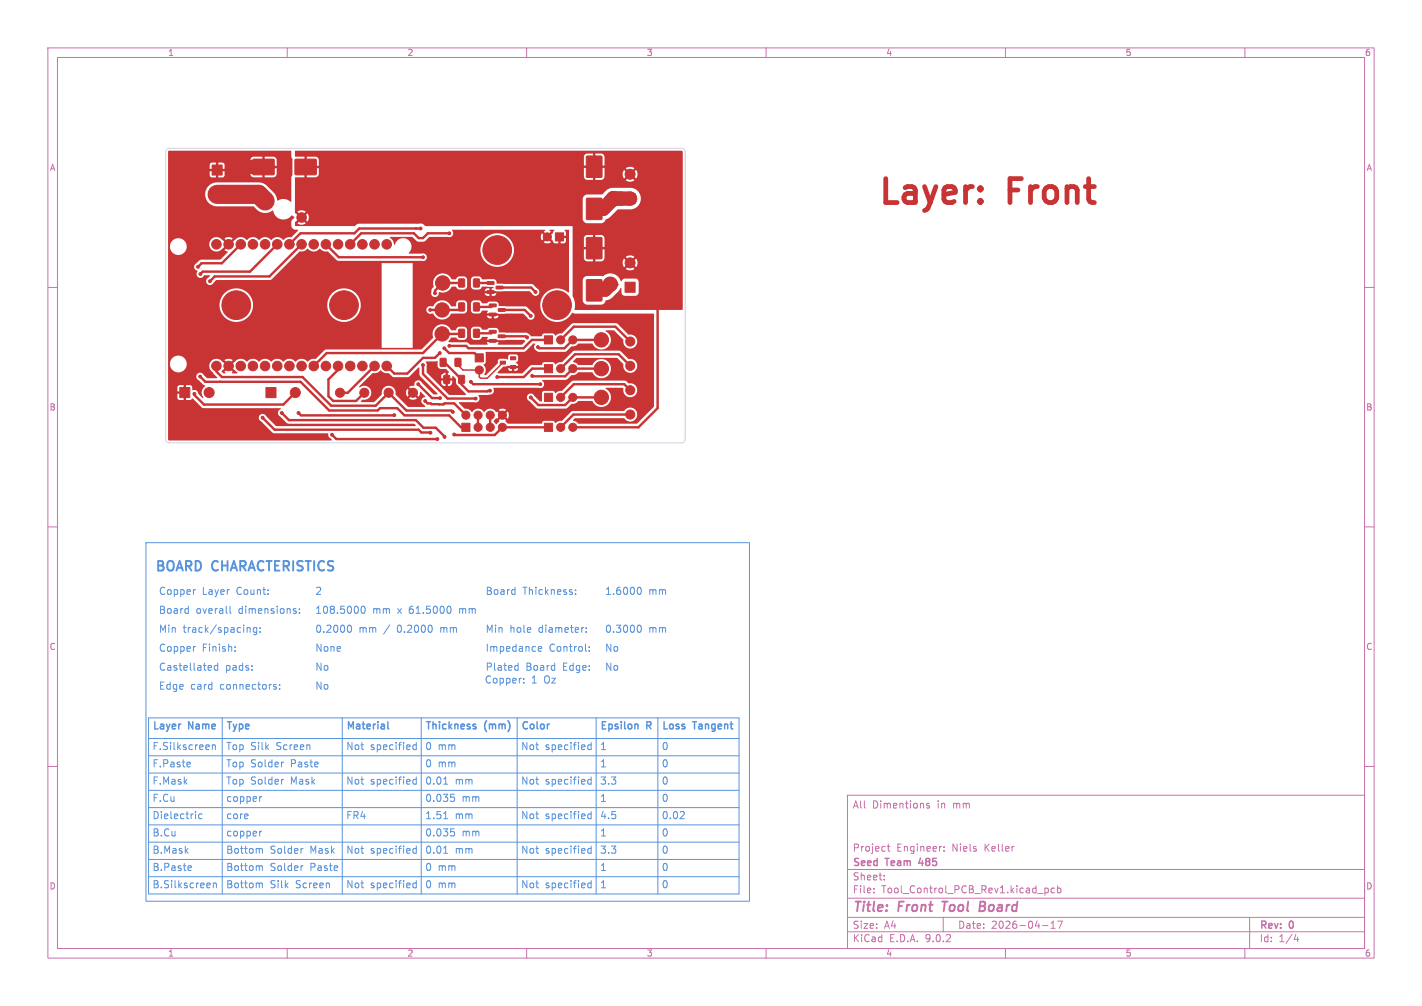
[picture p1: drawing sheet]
<svg xmlns="http://www.w3.org/2000/svg" width="297mm" height="210mm" viewBox="0 0 297 210" stroke-linecap="round" stroke-linejoin="round" font-family="sans-serif">
<defs><g id="words">
<g font-size="7" fill="#c83434">
<text x="183.1" y="43">Layer:</text>
<text x="211.1" y="43">Front</text>
</g>
<g font-size="2.8" fill="#5994dc">
<text x="32.3" y="120.2">BOARD</text>
<text x="44.4" y="120.2">CHARACTERISTICS</text>
</g>
<g font-size="2.8" fill="#c872ab">
<text x="178" y="190.9">Title:</text>
<text x="187.7" y="190.9">Front</text>
<text x="197.7" y="190.9">Tool</text>
<text x="206.2" y="190.9">Board</text>
</g>
<g font-size="2.1" fill="#5994dc">
<text x="33.1" y="124.6">Copper</text>
<text x="42.3" y="124.6">Layer</text>
<text x="49.7" y="124.6">Count:</text>
<text x="65.7" y="124.6">2</text>
<text x="101.3" y="124.6">Board</text>
<text x="109.2" y="124.6">Thickness:</text>
<text x="126.2" y="124.6">1.6000</text>
<text x="135.5" y="124.6">mm</text>
<text x="33.1" y="128.6">Board</text>
<text x="41" y="128.6">overall</text>
<text x="50.1" y="128.6">dimensions:</text>
<text x="65.7" y="128.6">108.5000</text>
<text x="77.9" y="128.6">mm</text>
<text x="83.3" y="128.6">x</text>
<text x="86" y="128.6">61.5000</text>
<text x="96.7" y="128.6">mm</text>
<text x="33.1" y="136.5">Copper</text>
<text x="33.1" y="132.5">Min</text>
<text x="38.3" y="132.5">track/spacing:</text>
<text x="42.3" y="136.5">Finish:</text>
<text x="65.7" y="132.5">0.2000</text>
<text x="65.7" y="136.5">None</text>
<text x="75" y="132.5">mm</text>
<text x="80.5" y="132.5">/</text>
<text x="83.5" y="132.5">0.2000</text>
<text x="92.8" y="132.5">mm</text>
<text x="101.3" y="132.5">Min</text>
<text x="101.3" y="136.5">Impedance</text>
<text x="106.5" y="132.5">hole</text>
<text x="112.8" y="132.5">diameter:</text>
<text x="114.7" y="136.5">Control:</text>
<text x="126.2" y="132.5">0.3000</text>
<text x="126.2" y="136.5">No</text>
<text x="135.5" y="132.5">mm</text>
<text x="33.1" y="140.5">Castellated</text>
<text x="47.1" y="140.5">pads:</text>
<text x="65.7" y="140.5">No</text>
<text x="101.1" y="142.8">Copper:</text>
<text x="101.3" y="140.5">Plated</text>
<text x="109.9" y="140.5">Board</text>
<text x="111.1" y="142.8">1</text>
<text x="113.9" y="142.8">Oz</text>
<text x="117.8" y="140.5">Edge:</text>
<text x="126.2" y="140.5">No</text>
<text x="33.1" y="144.4">Edge</text>
<text x="39.9" y="144.4">card</text>
<text x="46.2" y="144.4">connectors:</text>
<text x="65.7" y="144.4">No</text>
<text x="31.8" y="153">Layer</text>
<text x="39.4" y="153">Name</text>
<text x="47.2" y="153">Type</text>
<text x="72.2" y="153">Material</text>
<text x="88.7" y="153">Thickness</text>
<text x="101.3" y="153">(mm)</text>
<text x="108.8" y="153">Color</text>
<text x="125.3" y="153">Epsilon</text>
<text x="135.1" y="153">R</text>
<text x="138.1" y="153">Loss</text>
<text x="144.9" y="153">Tangent</text>
<text x="31.8" y="156.7">F.Silkscreen</text>
<text x="31.8" y="160.3">F.Paste</text>
<text x="47.2" y="156.7">Top Silk</text>
<text x="47.2" y="160.3">Top Solder</text>
<text x="57.4" y="156.7">Screen</text>
<text x="60.4" y="160.3">Paste</text>
<text x="72.2" y="156.7">Not</text>
<text x="77.2" y="156.7">specified</text>
<text x="88.7" y="160.3">0 mm</text>
<text x="88.7" y="156.7">0 mm</text>
<text x="108.8" y="156.7">Not</text>
<text x="113.7" y="156.7">specified</text>
<text x="125.3" y="156.7">1</text>
<text x="125.3" y="160.3">1</text>
<text x="138.1" y="160.3">0</text>
<text x="138.1" y="156.7">0</text>
<text x="31.8" y="163.9">F.Mask</text>
<text x="31.8" y="167.5">F.Cu</text>
<text x="47.2" y="167.5">copper</text>
<text x="47.2" y="163.9">Top Solder</text>
<text x="60.4" y="163.9">Mask</text>
<text x="72.2" y="163.9">Not</text>
<text x="77.2" y="163.9">specified</text>
<text x="88.7" y="167.5">0.035</text>
<text x="88.7" y="163.9">0.01</text>
<text x="94.9" y="163.9">mm</text>
<text x="96.3" y="167.5">mm</text>
<text x="108.8" y="163.9">Not</text>
<text x="113.7" y="163.9">specified</text>
<text x="125.3" y="163.9">3.3</text>
<text x="125.3" y="167.5">1</text>
<text x="138.1" y="167.5">0</text>
<text x="138.1" y="163.9">0</text>
<text x="31.8" y="171.1">Dielectric</text>
<text x="47.2" y="171.1">core</text>
<text x="72.2" y="171.1">FR4</text>
<text x="88.7" y="171.1">1.51</text>
<text x="94.9" y="171.1">mm</text>
<text x="108.8" y="171.1">Not</text>
<text x="113.7" y="171.1">specified</text>
<text x="125.3" y="171.1">4.5</text>
<text x="138.1" y="171.1">0.02</text>
<text x="31.8" y="178.4">B.Mask</text>
<text x="31.8" y="174.8">B.Cu</text>
<text x="47.2" y="178.4">Bottom</text>
<text x="47.2" y="174.8">copper</text>
<text x="56.2" y="178.4">Solder</text>
<text x="64.5" y="178.4">Mask</text>
<text x="72.2" y="178.4">Not</text>
<text x="77.2" y="178.4">specified</text>
<text x="88.7" y="174.8">0.035</text>
<text x="88.7" y="178.4">0.01</text>
<text x="94.9" y="178.4">mm</text>
<text x="96.3" y="174.8">mm</text>
<text x="108.8" y="178.4">Not</text>
<text x="113.7" y="178.4">specified</text>
<text x="125.3" y="178.4">3.3</text>
<text x="125.3" y="174.8">1</text>
<text x="138.1" y="178.4">0</text>
<text x="138.1" y="174.8">0</text>
<text x="31.8" y="185.6">B.Silkscreen</text>
<text x="31.8" y="182">B.Paste</text>
<text x="47.2" y="182">Bottom</text>
<text x="47.2" y="185.6">Bottom</text>
<text x="56.2" y="182">Solder</text>
<text x="56.2" y="185.6">Silk</text>
<text x="61.5" y="185.6">Screen</text>
<text x="64.5" y="182">Paste</text>
<text x="72.2" y="185.6">Not</text>
<text x="77.2" y="185.6">specified</text>
<text x="88.7" y="182">0 mm</text>
<text x="88.7" y="185.6">0 mm</text>
<text x="108.8" y="185.6">Not</text>
<text x="113.7" y="185.6">specified</text>
<text x="125.3" y="182">1</text>
<text x="125.3" y="185.6">1</text>
<text x="138.1" y="185.6">0</text>
<text x="138.1" y="182">0</text>
</g>
<g font-size="2.1" fill="#c872ab">
<text x="178" y="169">All</text>
<text x="182.2" y="169">Dimentions</text>
<text x="195.8" y="169">in</text>
<text x="199.2" y="169">mm</text>
<text x="178" y="178">Project</text>
<text x="187.2" y="178">Engineer:</text>
<text x="198.9" y="178">Niels</text>
<text x="205.7" y="178">Keller</text>
<text x="178" y="184">Sheet:</text>
<text x="178" y="181.2">Seed</text>
<text x="185.1" y="181.2">Team</text>
<text x="192.6" y="181.2">485</text>
<text x="178" y="186.7">File:</text>
<text x="184.1" y="186.7">Tool_Control_PCB_Rev1.kicad_pcb</text>
<text x="178" y="196.9">KiCad</text>
<text x="178" y="194.1">Size:</text>
<text x="184.7" y="194.1">A4</text>
<text x="185.7" y="196.9">E.D.A.</text>
<text x="193.3" y="196.9">9.0.2</text>
<text x="200" y="194.1">Date:</text>
<text x="207" y="194.1">2026-04-17</text>
<text x="263" y="194.3">Rev:</text>
<text x="263" y="196.9">Id:</text>
<text x="267.1" y="196.9">1/4</text>
<text x="269.4" y="194.3">0</text>
</g>
<g font-size="1.8" fill="#c872ab">
<text x="35" y="11.9">1</text>
<text x="85" y="11.9">2</text>
<text x="135" y="11.9">3</text>
<text x="185" y="11.9">4</text>
<text x="235" y="11.9">5</text>
<text x="285" y="11.9">6</text>
<text x="10.3" y="35.9">A</text>
<text x="285.4" y="35.9">A</text>
<text x="10.3" y="85.9">B</text>
<text x="285.3" y="85.9">B</text>
<text x="10.3" y="135.9">C</text>
<text x="285.3" y="135.9">C</text>
<text x="10.3" y="185.9">D</text>
<text x="285.3" y="185.9">D</text>
<text x="35" y="199.9">1</text>
<text x="85" y="199.9">2</text>
<text x="135" y="199.9">3</text>
<text x="185" y="199.9">4</text>
<text x="235" y="199.9">5</text>
<text x="285" y="199.9">6</text>
</g>
</g></defs>
<g fill="none" stroke="#c872ab" stroke-width=".21">
<path d="M10 10h277v190h-277zM12 12h273v186h-273zM60 10v2M110 10v2M160 10v2M210 10v2M260 10v2M10 60h2M285 60h2M10 110h2M285 110h2M10 160h2"/>
<path d="M177 166h108v32h-108zM185.3 176.7h.6M185.5 176.2v1.3l.4 .2M194.1 167.8l-.4-.1-.2 .2 .1 .2 .5 .2v.3h-.6M197.2 177.6v.1M197.2 176.8v.1M211.7 176.7h.1M285 160h2M60 198v2M110 198v2M160 198v2M177 194.5h108"/>
<path d="M177 191.5h108M177 187.5h108M177 181.5h108M182.5 186.3v.1M182.5 185.5v.1M184.7 183.6v.1M184.7 182.8v.1M197 191.5v3M210 198v2M217.7 193.2h1.2M218.2 185.4v1.5M218.2 185.5l.5-.1 .3 .3-.2 .6h-.6"/>
<path d="M219.5 193.8h.9M219.5 192.7l.5-.4v1.5M220.2 185.5l-.4-.1-.3 .3 .2 .6h.5M220.9 192.3h1l-.7 1.5M220.9 185.5l.4-.1 .3 .3-.1 .6h-.6M220.9 184.9v1.5M260 198v2M261 191.5v6.5M270.7 195l-.4 1.1h.9M271 195.6v1"/>
</g>
<path d="M196.8 188.2h1.1M197.4 188.2l-.3 2M204.7 189.2h.6M205.3 189.2l.3 .1M205.5 188.2h-.7l-.3 2 1-.1M205.5 189.1l-.2 .1" fill="none" stroke="#c872ab" stroke-width=".4"/>
<path d="M192.3 179.1l-.4 1.1h.9" fill="none" stroke="#c872ab" stroke-width=".3"/>
<g fill="#c83434" stroke="#c83434" stroke-width=".21">
<path d="M130.5 58.9h2.1v2.1h-2.1z"/>
<path d="M44.3 34.4h2.1v2.1h-2.1z"/>
<path d="M113.7 76.1h1.7v1.7h-1.7z"/>
<path d="M106.6 76.3h1.1v.6h-1.1z"/>
<path d="M106.6 74.5h1.1v.6h-1.1z"/>
<path d="M104.5 75.4h1.1v.6h-1.1z"/>
<path d="M122.5 49.6h3.2v4.4h-3.2z"/>
<path d="M122.5 58.4h3.2v4.4h-3.2z"/>
<path d="M37.5 80.9h2.1v2.1h-2.1z"/>
<path d="M95.8 68.8h1.2v1.6h-1.2z"/>
<path d="M98.9 68.8h1.2v1.6h-1.2z"/>
<path d="M102.2 69h1.4v.5h-1.3z"/>
<path d="M102.2 70.9h1.4v.5h-1.3z"/>
<path d="M104.1 69.9h1.3l.1 .5-1.4 .1z"/>
<path d="M96.5 88.4h1.7v1.7h-1.7z"/>
<path d="M99.3 73.9h1.6v1.7h-1.6z"/>
<path d="M116 48.6h1.7v1.7h-1.7z"/>
<path d="M95.8 63.3h1.2v1.6h-1.2z"/>
<path d="M98.9 63.3h1.2v1.6h-1.2z"/>
<path d="M61.7 33.3h4.3v3.1h-4.3z"/>
<path d="M52.9 33.3h4.3v3.1h-4.3z"/>
<path d="M55.5 80.9h2.1v2.1h-2.1z"/>
<path d="M122.5 32.6h3.2v4.4h-3.2z"/>
<path d="M122.5 41.4h3.2v4.4h-3.2z"/>
<path d="M101.8 58.8h1.3l.1 .5-1.4 .1z"/>
<path d="M101.8 60.7h1.3l.1 .5-1.4 .1z"/>
<path d="M103.6 59.8l1.4-.1 .1 .5-1.4 .1z"/>
<path d="M95.1 74.8h1.1v1.6h-1.1z"/>
<path d="M92 74.8h1.1v1.6h-1.1z"/>
<path d="M95.8 58.3h1.2v1.6h-1.2z"/>
<path d="M98.9 58.3h1.2v1.6h-1.2z"/>
<path d="M113.7 70.1h1.7v1.7h-1.7z"/>
<path d="M113.7 82.1h1.7v1.7h-1.7z"/>
<path d="M102.2 63.5h1.4v.5h-1.3z"/>
<path d="M102.2 65.4h1.4v.5h-1.3z"/>
<path d="M104.1 64.4h1.3l.1 .5-1.4 .1z"/>
<path d="M113.7 88.4h1.7v1.7h-1.7z"/>
<path d="M92.7 78.4h1.2v1.6h-1.2z"/>
<path d="M95.8 78.4h1.2v1.6h-1.2z"/>
<path d="M130.5 40.4h2.1v2.1h-2.1z"/>
<circle cx="131.6" cy="54.9" r="1.05"/>
<circle cx="45.3" cy="40.6" r="1.05"/>
<circle cx="117.1" cy="77" r=".85"/>
<circle cx="119.6" cy="77" r=".85"/>
<circle cx="103.8" cy="52.2" r="3"/>
<circle cx="71.8" cy="63.7" r="3"/>
<circle cx="43.7" cy="82" r="1.05"/>
<circle cx="131.6" cy="86.5" r=".95"/>
<circle cx="131.6" cy="81.5" r=".95"/>
<circle cx="131.6" cy="76.4" r=".95"/>
<circle cx="131.6" cy="71.3" r=".95"/>
<circle cx="71" cy="82" r=".95"/>
<circle cx="76.1" cy="82" r=".95"/>
<circle cx="81.2" cy="82" r=".95"/>
<circle cx="86.3" cy="82" r=".95"/>
<circle cx="116.3" cy="63.7" r="3"/>
<circle cx="97.3" cy="86.7" r=".85"/>
<circle cx="99.8" cy="89.2" r=".85"/>
<circle cx="99.8" cy="86.7" r=".85"/>
<circle cx="102.4" cy="89.2" r=".85"/>
<circle cx="102.4" cy="86.7" r=".85"/>
<circle cx="104.9" cy="89.2" r=".85"/>
<circle cx="104.9" cy="86.7" r=".85"/>
<circle cx="100.1" cy="77.2" r=".85"/>
<circle cx="92.3" cy="69.7" r="1.5"/>
<circle cx="114.3" cy="49.5" r=".85"/>
<circle cx="125.6" cy="77" r="1.5"/>
<circle cx="61.7" cy="82" r="1.05"/>
<circle cx="92.5" cy="59.1" r="1.5"/>
<circle cx="125.6" cy="71" r="1.5"/>
<circle cx="45.2" cy="76.4" r="1"/>
<circle cx="47.7" cy="76.4" r="1"/>
<circle cx="50.3" cy="76.4" r="1"/>
<circle cx="52.8" cy="76.4" r="1"/>
<circle cx="55.4" cy="76.4" r="1"/>
<circle cx="57.9" cy="76.4" r="1"/>
<circle cx="60.4" cy="76.4" r="1"/>
<circle cx="63" cy="76.4" r="1"/>
<circle cx="65.5" cy="76.4" r="1"/>
<circle cx="68.1" cy="76.4" r="1"/>
<circle cx="70.6" cy="76.4" r="1"/>
<circle cx="73.1" cy="76.4" r="1"/>
<circle cx="75.7" cy="76.4" r="1"/>
<circle cx="78.2" cy="76.4" r="1"/>
<circle cx="80.8" cy="76.4" r="1"/>
<circle cx="80.8" cy="51" r="1"/>
<circle cx="78.2" cy="51" r="1"/>
<circle cx="75.7" cy="51" r="1"/>
<circle cx="73.1" cy="51" r="1"/>
<circle cx="70.6" cy="51" r="1"/>
<circle cx="68.1" cy="51" r="1"/>
<circle cx="65.5" cy="51" r="1"/>
<circle cx="63" cy="51" r="1"/>
<circle cx="60.4" cy="51" r="1"/>
<circle cx="57.9" cy="51" r="1"/>
<circle cx="55.4" cy="51" r="1"/>
<circle cx="52.8" cy="51" r="1"/>
<circle cx="50.3" cy="51" r="1"/>
<circle cx="47.7" cy="51" r="1"/>
<circle cx="45.2" cy="51" r="1"/>
<circle cx="117.1" cy="71" r=".85"/>
<circle cx="119.6" cy="71" r=".85"/>
<circle cx="55.4" cy="42" r="1"/>
<circle cx="63" cy="45.4" r="1"/>
<circle cx="117.1" cy="83" r=".85"/>
<circle cx="119.6" cy="83" r=".85"/>
<circle cx="125.6" cy="83" r="1.5"/>
<circle cx="49.3" cy="63.7" r="3"/>
<circle cx="92.3" cy="64.7" r="1.5"/>
<circle cx="117.1" cy="89.2" r=".85"/>
<circle cx="119.6" cy="89.2" r=".85"/>
<circle cx="131.6" cy="36.4" r="1.05"/>
<circle cx="127.5" cy="59.3" r="1.5"/>
<circle cx="50.1" cy="35.2" r="1.5"/>
<circle cx="92.4" cy="77.7" r=".3"/>
<circle cx="128.1" cy="41.5" r="1.5"/>
<circle cx="111.1" cy="78.5" r=".3"/>
<circle cx="110.8" cy="66" r=".3"/>
<circle cx="110.1" cy="70.5" r=".3"/>
<circle cx="110.8" cy="83" r=".3"/>
<circle cx="112.4" cy="72.5" r=".3"/>
<circle cx="111.8" cy="61" r=".3"/>
<circle cx="89.8" cy="64.7" r=".3"/>
<circle cx="54.9" cy="87.2" r=".3"/>
<circle cx="89.9" cy="90.3" r=".3"/>
<circle cx="90.9" cy="61.2" r=".3"/>
<circle cx="69.3" cy="90.8" r=".3"/>
<circle cx="91.4" cy="91.7" r=".3"/>
<circle cx="43.9" cy="58.7" r=".3"/>
<circle cx="94.8" cy="90.7" r=".3"/>
<circle cx="94.6" cy="86" r=".3"/>
<circle cx="40.6" cy="82.2" r=".3"/>
<circle cx="41.3" cy="55.7" r=".3"/>
<circle cx="91.8" cy="73.7" r=".3"/>
<circle cx="93.8" cy="72.2" r=".3"/>
<circle cx="62.3" cy="86.2" r=".3"/>
<circle cx="103.8" cy="78.7" r=".3"/>
<circle cx="82.3" cy="86.7" r=".3"/>
<circle cx="91.9" cy="83.1" r=".3"/>
<circle cx="87.4" cy="80.2" r=".3"/>
<circle cx="98.4" cy="79.7" r=".3"/>
<circle cx="112.8" cy="80.2" r=".3"/>
<circle cx="92.8" cy="91.2" r=".3"/>
<circle cx="58.9" cy="86.2" r=".3"/>
<circle cx="102.4" cy="81.6" r=".3"/>
<circle cx="41.9" cy="57.2" r=".3"/>
<circle cx="41.8" cy="78.6" r=".3"/>
<circle cx="88.4" cy="53.7" r=".3"/>
<circle cx="88.4" cy="76.2" r=".3"/>
<circle cx="99.4" cy="83.2" r=".3"/>
<circle cx="88.8" cy="83.7" r=".3"/>
<circle cx="87.8" cy="47.7" r=".3"/>
<circle cx="93.8" cy="48.7" r=".3"/>
<circle cx="92.8" cy="72.7" r=".3"/>
</g>
<path d="M55 34.9h-4.6l-.3 .3M127.5 59.3l-1.2 1.2h-1.8M131.6 41.5h.1M131.6 41.5h-3.5l-2.2 2.1h-1.8" fill="none" stroke="#c83434" stroke-width="3"/>
<g fill="none" stroke="#c83434" stroke-width=".5">
<path d="M50.3 51l-4 4h-4.2l-.8 .7M57.9 51l-5.7 5.7h-9.9l-.4 .5M63 51l-6.7 6.7h-11.5l-1 1M68.1 51l2.7 2.7h17.5M86.9 47.7h.1M87.8 47.7h-12.8l-1 1h-11.3l-2.3 2.3M93.9 48.7h-4.6l-1 1h-.8l-1-1h-11.1l-2.3 2.3M96.4 59.1h-3.9l-1.7 1.6v.5M99.5 59.1h3M41.8 78.6l1.1 1.1h19.9l6 6h10.1l.5-.5h3.6l1.5 1.5h9.3l2.5 2.5h1M45.2 76.4v1.2l1.1 1.1h16.9l6 6h9.3l2.7-2.7 3.7 3.7h9.4l.3 .3M45.9 79.7h.1"/>
<path d="M70.6 76.4v.8l-2 2v3.5l1 1h4.8l1.7-1.7M78.2 76.4l-5.6 5.6h-1.6M88.3 76.2v1.9l5.2 5.1h5.8M91.9 73.7l-1.1 1h-2.5l-3.2 3.3h-2.8l-1.5-1.6M92.5 75.6h.3l3.6 3.6v1.1l1.4 1.4h4l.6-.1M92.8 72.7l1 1h5.3l1 1M96.4 64.1l-.6 .6h-6M96.4 69.6l-.1 .1h-3.9l-4.1 4h-20.1l-2.7 2.7M98.3 79.7l.6 .5h13.9M102.9 63.8l-.3 .3h-3.1M102.9 69.3l-.3 .3h-3.1M104.3 60h6.6l.9 1"/>
<path d="M104.8 64.7h4.8l1.2 1.3M104.8 70.2h5l.3 .3M114.6 77h-3.4l-1.8 1.7h-5.5M114.6 71h-3.5l-1.8 1.7h-11.5l-.4-.5h-3.5M117.1 71l2.7-2.8h8.7l3.1 3.1M125.6 77h-6l-1.6 1.6-6.8-.1M125.6 71h-6l-1.7 1.7h-5.3l-.2-.2M131.6 76.4l-2.4-2.4h-9.1l-3 3M137.4 63.7v21.5l-4.1 4h-13.7M42.8 82h.9M54.8 87.2l2.5 2.5h30.1l.6 .6h1.9M58.8 86.2l1.6 1.5h26.5l1.5 1.6h2.6l1.8 1.9"/>
<path d="M61.7 82l-2.5 2.5h-16.6l-2-2v-.3M62.3 86.2l.6 .5h19.4M69.4 90.8l.8 .9h21.1M87.4 80.2l2.8 2.9h1.7M88.8 83.7l.5 .5h.6l.2 .2h2.5l.2-.2h2l2.5 2.5M92.8 91.2h.1M99.8 86.7v2.5M102.4 86.7v2.5M110.8 83l1.7 1.6h5.5l1.6-1.6h6M114.6 89.2h-9.7l-1.6 1.6-8.5-.1M131.6 81.5l-1.2-1.3h-10.6l-2.7 2.8M131.6 86.5h-11.8l-2.7 2.7"/>
</g>
<path d="M45.3 40.6h8.7l1.4 1.4" fill="none" stroke="#c83434" stroke-width="4"/>
<path d="M95.6 75.6v.6l1.1 1h3.4v1.5l.3 .3h1.4l3.2-3.3" fill="none" stroke="#c83434" stroke-width=".3"/>
<g fill="#c83434">
<path d="M61.6 31.5h80.9l.1 .2v32.9l-22.5 .1v-.4a3.9 3.9 0 0 0-.5-2.5v-3.3h2.1v4.3a1.02 1.02 0 0 0 .9 .8h3.1a1.36 1.36 0 0 0 .9-.9 2.21 2.21 0 0 0 1.5-.8l1.6-1.8 .1 .1 .1 1.1 .3 .4h2.6l.5-.4 .1-2.4-.3-.6-.4-.1h-2.3l-.7 .5a2.41 2.41 0 0 0-3.9-1l-3.3-.1a1 1 0 0 0-.8 .9h-2.1v-3.7h10.5l.2 1 .7-.6 .3 .3-.6 .6 .1 .1a1.54 1.54 0 0 0 1.7-.1l-.6-.6 .3-.3 .7 .6v-.1a1.54 1.54 0 0 0 0-1.7l-.7 .6-.3-.4 .6-.6h-.1a1.54 1.54 0 0 0-1.7 0l.6 .6-.3 .4-.7-.6-.2 .8h-10.5v-.9h2.4l.1 .4 .6 .3 3-.1 .4-.2 .1-.4v-1.8h-1.9v2.5h-.4v-2.5h-1.9v1.8h-2.4v-4.1h2.4v1.8h4.2v-1.9l-.1-.4-.4-.2h-1.4v2.5h-.4v-2.5h-1.5l-.3 .2-.1 .5h-2.4v-2.6h-30.8a1.19 1.19 0 0 0-1.3-.5h-12.6l-.8 .5h-12.4l-.1-.9 .8-.7 .4 .4-.7 .6a1.48 1.48 0 0 0 1.8 0l-.7-.6 .4-.4 .7 .6a1.49 1.49 0 0 0-.1-1.7l-.6 .7-.4-.4 .6-.7a1.49 1.49 0 0 0-1.7 .1l.7 .6-.4 .4-.8-.7v-3h60.1v4.2a.99 .99 0 0 0 .9 .9h3.1a1.05 1.05 0 0 0 .8-.8l.9-.5 1.7-1.6h2.3a2.26 2.26 0 0 0 2.4-2.1 2.26 2.26 0 0 0-2.1-2.4h-4l-.9 .4-1.1 1h-3.2a1 1 0 0 0-.8 .9h-60.1v-4.4l.1-.1h4.2l.4-.1h55.7l.1 .4 .4 .2 3 .1 .5-.2 .2-.3v-.8h3.9l.2 1 .7-.6 .3 .3-.6 .6 .1 .1a1.54 1.54 0 0 0 1.7-.1l-.6-.6 .3-.3 .7 .6v-.1a1.54 1.54 0 0 0 0-1.7l-.7 .6-.3-.4 .6-.6h-.1a1.54 1.54 0 0 0-1.7 0l.6 .6-.3 .4-.7-.6-.2 .8h-3.9v-1.2h-1.9v2.5h-.4v-2.5h-1.9v1.8h-55.7l.3-.5v-1.3h-2.5v1.9h-.5v-2.4h3v-1.3l-.5-.5h55.9v1.8h4.2v-1.8l-.1-.5-.3-.2h-1.5v2.5h-.4v-2.5h-1.5l-.3 .2-.1 .5-57.9-.1v1.9h-.5v-1.9h-1.9z"/>
<path d="M35.2 31.5h25.6l.1 1.3 .2 .4v3.3l-.3 .6v5a2.53 2.53 0 0 0-2.9-.2l-.2-.9-.5-.7-1.5-1.6-1-.5-9.8-.1a2.5 2.5 0 0 0-2.1 2.6 2.5 2.5 0 0 0 2.4 2.4h7.7l.8 .7a2.67 2.67 0 0 0 3.3 .1 2.29 2.29 0 0 0 1.7 1.8 2.29 2.29 0 0 0 2.3-.7l.5 .4-.6 .8v1.3l.4 .3 .8 .2 .2 .1-1.5 1.4a2.55 2.55 0 0 0-1.7 .6 1.59 1.59 0 0 0-2.5 0 1.62 1.62 0 0 0-2.5 0 1.62 1.62 0 0 0-2.6 0 1.63 1.63 0 0 0-2.5 0l-.8 .8-.3-.4 .6-.8a1.49 1.49 0 0 0-1.6 .1l.7 .7-.3 .4-.9-.8a1.53 1.53 0 0 0-2.2-.1 1.53 1.53 0 0 0 .1 2.3 1.53 1.53 0 0 0 2.2-.4l.8-.8 .3 .4-.7 .7 .7 .4-1.5 1.6h-4.1l-.4 .2-.6 .6a.86 .86 0 0 0-.4 .9 .86 .86 0 0 0 .7 .7 .86 .86 0 0 0 .2 1.3 .86 .86 0 0 0 1.2-.4h1.1v.2l-.3 .3a.81 .81 0 0 0-.2 1.3 .81 .81 0 0 0 1.3-.3l.6-.5 11.3-.1 6.2-5.9a1.73 1.73 0 0 0 1.6-.6 1.62 1.62 0 0 0 2.5 0l.7 .5 1 .1 1.8 1.8 .4 .2h17.3a.81 .81 0 0 0 1.2-.8 .81 .81 0 0 0-1.2-.7h-2.5l-.1-.2 .5-.8h14.4a3.5 3.5 0 0 0 5 3.4 3.5 3.5 0 0 0 .6-6 3.5 3.5 0 0 0-5.5 2.3l-.1 .3h-14.4a1.79 1.79 0 0 0-1.3-2.2 1.79 1.79 0 0 0-2.2 1.3l-.3-.9-.7-.6 .1-.1h4.6l.9 .8 .4 .2 1.3-.1 1-.9h3.9a.85 .85 0 0 0 1-.4 .85 .85 0 0 0-.2-1.1h19.4l.1 .2-.4 .1 .7 .7-.4 .3-.6-.6a1.34 1.34 0 0 0 0 1.5l.6-.6 .4 .3-.6 .7a1.34 1.34 0 0 0 1.5 0l-.7-.7 .4-.3 1.1 1.2h.7v-.9h.5v.9l.8-.1 .3-.3v-.7h-.9v-.5h.9v-.7l-.2-.5h.8v13.1a3.5 3.5 0 0 0-5.2 .5 3.5 3.5 0 0 0 .9 5.1 3.5 3.5 0 0 0 5.1-1.4l.5 .2h16.5v19.4l-3.6 3.6h-12.2l-1.1-.7 .4-.5h10.2a1.49 1.49 0 0 0 2.3 .4 1.49 1.49 0 0 0 0-2.3 1.49 1.49 0 0 0-2.3 .4h-10.6l-.4 .2-1.9 1.8-.8 .2-.6 .3-.5-.4h-1.8l-.3 .1-.3 .5h-7l-.5-.5 .1-.2-.6-.7 .3-.3 .7 .6a1.34 1.34 0 0 0-.1-1.5l-.6 .6-.3-.3 .5-.7a1.34 1.34 0 0 0-1.4 0l.6 .7-.4 .3-.6-.6-.2 .1a1.43 1.43 0 0 0-2.5 0 1.48 1.48 0 0 0-2.5 0l-.3-.2a1.43 1.43 0 0 0-1.3-.5l-1.1-1.1v-.2h3.2a.8 .8 0 0 0 .9-.3 .8 .8 0 0 0 .1-.8h9.9l.2 .6 1.8 1.6 .4 .2h5.7l1.4-1a1.63 1.63 0 0 0 1.3-.6h2.9a2.04 2.04 0 0 0 3.3 .7 2.04 2.04 0 0 0-.5-3.3l.1-.1 3.6 .1a1.49 1.49 0 0 0 1.3 1.8 1.49 1.49 0 0 0 1.6-1.6 1.49 1.49 0 0 0-1.9-1.3l-.7-.5h-10.7l-.4 .1-2.1 2-.7 .1-.6 .4-.5-.5-2 .1-.3 .3-.1 1.8h-.4l-1.2-1.3a.8 .8 0 0 0-.8-.3 .8 .8 0 0 0-.7 .7h-9.9l-.2-.3 .1-.1 2.2-.1a.88 .88 0 0 0 .8-.4 .88 .88 0 0 0 0-1h9.6a.85 .85 0 0 0 1-.5 .85 .85 0 0 0-.4-1.1l4.9-.1 .4-.2 .9-.8a1.56 1.56 0 0 0 1.4-.6h2.9a2.03 2.03 0 0 0 3.2 .7 2.03 2.03 0 0 0-.2-3.2 2.03 2.03 0 0 0-3 1h-2.9l-1.1-.7 .8-.8h8.3l1.4 1.3a1.47 1.47 0 0 0 1.4 1.8 1.47 1.47 0 0 0 1.5-1.6 1.47 1.47 0 0 0-1.9-1.3l-1.5-1.5-.4-.2h-9.3l-.4 .2-2.2 2.2-.8 .1-.6 .4-.5-.5h-1.8l-.3 .1-.3 .5h-2.2l-1.8 1.8-5.2-.1v-.2l.8-.7h1.4l.2 .3 .3 .1h1.2l.4-.2v-.3h-.8v.5h-.5v-.5l-2.2 .1 .5-.5 .8-.2 2.2 .1v-.3l-.5-.4 .5-.5v-1l-.4-.2h-1.2l-.4 .2-.1 .9-.5-.2h-1.2l-.3 .1-.2 .9-2.4 2.4h-.3v-.2a1.52 1.52 0 0 0-.2-2l.4-.4 .1-2.2h7.9l.4-.2 1.6-1.6 .4 .1a1.03 1.03 0 0 0-.2 1 1.03 1.03 0 0 0 .9 .7h5.5l.4-.2 1-1a1.61 1.61 0 0 0 1.4-.6h2.9a2.04 2.04 0 0 0 3.3 .7 2.04 2.04 0 0 0-.5-3.3l.1-.1h1.6l2 2a1.47 1.47 0 0 0 1.4 1.7 1.47 1.47 0 0 0 1.5-1.6 1.47 1.47 0 0 0-1.9-1.3l-2.2-2.2-.4-.1h-9l-2.2 2.1-.8 .1-.6 .4-.5-.5h-1.8l-.3 .1-.3 .5h-2.1l-1.1-.7h-4.2l-1.4-.1-.1-.1a.68 .68 0 0 0-.6-.8h-1.4l-.5 .3h-.9l-.7-.6-1.3 .1-.4 .5v1.7l.6 .4 1 .1 .4-.2 .3-.5h1.1l.1 .2-.2 .4 7.7 .1 .3 .3-.7 .7h-4.9l-.2-.2 .2-.4h-2.4l.2 .4-.1 .2h-3.6l-.8-.5-3.7-.1v-.2l.6-.7h1l.2 .3 .5 .2 1-.1 .4-.2 .2-.4-.1-1.7-.5-.4h-1a.79 .79 0 0 0-.8 .7h-1a2.05 2.05 0 0 0-2.7-1 2.05 2.05 0 0 0-1.1 2.6l-2.4 2.5h-19.8l-.5 .1-1.8 1.8a2.47 2.47 0 0 0-1.7 .6 1.59 1.59 0 0 0-2.5 0 1.63 1.63 0 0 0-2.5 0 1.63 1.63 0 0 0-2.6 0 1.63 1.63 0 0 0-2.5 0 1.63 1.63 0 0 0-2.6 0 1.63 1.63 0 0 0-2.5 0l-.8 .8-.3-.4 .6-.8a1.49 1.49 0 0 0-1.6 .1l.7 .7-.3 .4-.9-.8a1.53 1.53 0 0 0-2.3-.1 1.53 1.53 0 0 0 .4 2.4l.8 .9v.2l-2 .1-.8-.7a.81 .81 0 0 0-1.3-.2 .81 .81 0 0 0 .3 1.3l1.4 1.2a1.66 1.66 0 0 0-.5 2.4h-.1l-.9-.8a.92 .92 0 0 0-1.2-.8l-.1-.7-.3-.3h-1v.9h-.5v-.9l-1 .1-.2 .3-.1 .9h.9v.5h-.9l.1 1 .3 .3h.9v-.9h.5v.9h1l.5-.3 1.8 1.8 .4 .2h16l.2 .1a.86 .86 0 0 0-.6 .8 .86 .86 0 0 0 .4 .9l1.4 1.3 .4 .2h26.2l.4 .3-.2 .2h-29l-2.1-2.2a.81 .81 0 0 0-1.3-.1 .81 .81 0 0 0 .2 1.3l2.6 2.4 11.3 .1 .2 .6 .7 .8h-34l-.2-.2v-15.8h.4v.2a1.75 1.75 0 0 0 2.7 1.4 1.75 1.75 0 0 0 0-3 1.75 1.75 0 0 0-2.7 1.4h-.4v-3.3h51.1v-8h2.8a.94 .94 0 0 0 1.4 .9 2.08 2.08 0 0 0 3.6 .4h7.7l.2 .4 .4 .2 1.5-.1 .3-.5h-.9v.6h-.5v-.6h-8.7l.3-.4h2.6a.74 .74 0 0 0 .7-.7v-1.4h.8v1.5l.1 .3 .5 .2h1.1l.6-.6h1.1l.1 .2-.2 .4 7.5 .1 .9 .8a.81 .81 0 0 0 1.3 .2 .81 .81 0 0 0-.2-1.3l-1.1-1.1-.4-.1-5.5-.2a.73 .73 0 0 0-.6-.8h-1.4l-.5 .3h-.9l-.6-.5-1.1-.1-.5 .2-.2 .5h-.8l-.2-.4-.3-.2-1.2-.1a.94 .94 0 0 0-.7 1.2h-1a2.08 2.08 0 0 0-1.9-1.2 2.08 2.08 0 0 0-1.9 1.3l-.3-.1a.8 .8 0 0 0-1.1 .7h-2.8v-3.5h3.8a.8 .8 0 0 0 .8 .9 .8 .8 0 0 0 .9-.8h9.5l.3 .4 .3 .2 1.5-.1 .4-.5h-1v.6h-.5v-.6h-10.5l.1-.2a2 2 0 0 0 1.8-.3h8.6v-.5h-.6l-.4 .5h-7.6l.8-.9h.8l.3 .5 .4 .1 1 .1a.74 .74 0 0 0 .7-.7v-1.4h.8v1.5l.1 .3 .5 .2h1.2l.5-.6 2.3 .1 .1 .2-.4 .1v.5l7.9 .1 .5 .5a.81 .81 0 0 0 1.3 .2 .81 .81 0 0 0-.2-1.3l-.8-.8-.4-.1h-5.8l-1.4-.1-.1-.1a.68 .68 0 0 0-.6-.8h-2.3l-.6-.5-1.1-.1-.5 .2-.2 .5h-.8a.74 .74 0 0 0-.7-.7h-1l-.4 .2-.2 .4h-.9a2.08 2.08 0 0 0-2.7-1.1 2.08 2.08 0 0 0-1.1 2.7l-.4 .4-.2 .8h-3.8v-6.2h-6.5v17.7h-44.6v-9.1h10.7v.4a3.5 3.5 0 0 0 3.7 3.3 3.5 3.5 0 0 0 3.4-3.7h15.4v.4a3.5 3.5 0 0 0 5.4 2.8 3.5 3.5 0 0 0 0-6 3.5 3.5 0 0 0-5.4 2.8h-15.4l-.1-.3a3.5 3.5 0 0 0-3.6-3 3.5 3.5 0 0 0-3.4 3.3h-10.7v-12.1h.4v.2a1.75 1.75 0 0 0 2.7 1.4 1.75 1.75 0 0 0 0-3 1.75 1.75 0 0 0-2.7 1.4h-.4v-17h8.7v.8h.9v.5h-.9v1l.5 .3h.8v-.9h.5v.9h1l.2-.2 .1-.5h5.4l.1 .4 .5 .3h4.3l.4-.3 .2-.3v-1.3h-2.5v1.9h-.5v-1.9h-2.5v1.2h-5.4v-.6h-.9v-.5h.9v-.9l-.4-.3-.9-.1v.9h-.5v-.9l-.9 .1-.4 .4h-8.7v-1h17.2v1.2h5.5v-1.2l-.2-.4-.4-.3h-1.9v1.9h-.5v-1.9h-1.9l-.5 .3-.1 .4h-17.2z"/>
<path d="M103.6 87.3l.2 .1 .6-.6 .4 .3-.6 .7 .1 .2-.6 .6-.6-.6z"/>
<path d="M77.8 77.9a1.77 1.77 0 0 0 1.7-.6l.1 .1a1.73 1.73 0 0 0 1.6 .5l.9 .8h3l.4-.1 2-1.9 .1 1.4 .2 .4 3.6 3.8h-.9l-2.4-2.4a.85 .85 0 0 0-1.1-.4 .85 .85 0 0 0-.5 1l-1.1 .3 .6 .6-.4 .3-.5-.5a1.43 1.43 0 0 0 0 1.6l.5-.5 .4 .3-.6 .6a1.43 1.43 0 0 0 1.7 0l-.6-.6 .4-.3 .5 .5 .4-1 1 1a.85 .85 0 0 0-.8 .7 .85 .85 0 0 0 .5 1l.3 .2v.2h-3.6l-2.6-2.5a1.5 1.5 0 0 0-1.4-1.9 1.5 1.5 0 0 0-1.5 1.9l-1.6 1.5h-2.7v-.2l.3-.3a1.5 1.5 0 0 0 1.8-1.8 1.5 1.5 0 0 0-2.4-.7l-.1-.2z"/>
<path d="M89 75.5l2.3-.1 .1 .9a.74 .74 0 0 0 .7 .7h1.1l.6 .6-.1 .2h-.2v1.2h.9l.2-.5 .6 .6 .2 1.2 2 2.1h-3.6l-2.6-2.5h.9a.76 .76 0 0 0 1 .7 1.02 1.02 0 0 0 1.3-.6v-.5h-.9v1.1h-.4v-1.1h-1v.4h-.9l-1.3-1.4h2.2v.5h1v-1.2a.76 .76 0 0 0-1 .7h-2.2l-.8-.8 .1-1.6z"/>
<path d="M46.4 77.3l.9-.8 .3 .4-.7 .7 .2 .2-.1 .1h-.4l-.3-.3z"/>
<path d="M47.9 76.9l.3-.4 1.4 1.4h-1.1l-.1-.2 .2-.1z"/>
<path d="M124.1 60.4h2.1v-2l.2-.2a1.5 1.5 0 0 1 2.4 .5l.4 .8-.6 .8-1.3 1.3-.5 .3h-.5l-.1-1h-2z"/>
<path d="M114.8 48h.9l.1 .1-1 1.2-.4-.3 .7-.7-.3-.1z"/>
<path d="M126.2 41.2l1.4-1.2h2.4l.1 1.2h.8v.5h-.8v1.2l-1.5 .2-1.7 1.6-.6 .3-.1-1.1h-2l-.1-.2 .1-.3h2z"/>
</g>
<g fill="none" stroke="#5994dc" stroke-width=".21">
<path d="M30.5 113.3h126v74.8h-126zM39.2 127l.1 .1M39.3 126.5v1.5M39.3 128h-.1M40.8 135h-.3M40.8 123.1l-.3 .1M44.1 139l.1 .3-.7 .1M45.5 138.4v1.5M45.5 139l-.5-.1-.2 .3 .1 .6h.6M48 126.5v1.3l.3 .2M49.1 135.8v.2M49.1 135v.2"/>
<path d="M51.7 131.1h.5l.1 .9M53.6 131.1l-.4-.1-.3 .3 .1 .6h.6M53.6 131v1.2l-.3 .3-.3-.1M54.3 131.9v.1M54.3 131.1v.1M61.7 127.5l.2 .3-.2 .2M61.7 127l.1 .1M62.5 127.9v.1M62.5 127.1v.2M72.7 130.6l.2-.1a.8 .8 0 0 1 .5 .8 .8 .8 0 0 1-.5 .7l-.2-.1M75.6 126.7l.2-.2a.8 .8 0 0 1 .5 .8 .8 .8 0 0 1-.5 .7l-.2-.1-.2-.4zM92.1 131v1"/>
<path d="M92.3 131l-.2 .1M94.1 126.8v1M96 127v1M96.2 127l-.2 .2M107.4 123.1l.2 .1M107.6 122.6v1.5M107.6 124l-.2 .1M107.8 138.9l.4 .1M108.2 139.8l-.4 .1M108.2 138.4v1.5M112.4 135.5l.7-.2v-.3h-.5l-.2 .2 .1 .7h.6M120.2 123.9v.2"/>
<path d="M120.2 123.2v.1M122.4 131.9v.1M122.4 131.1v.1M123.1 135.8v.2M123.1 135v.2M133.2 130.6l.2-.1a.8 .8 0 0 1 .6 .8 .8 .8 0 0 1-.6 .7l-.2-.1M133.2 122.7l.2-.1a.8 .8 0 0 1 .6 .7 .8 .8 0 0 1-.6 .8l-.2-.2M31 154.2h123.4M31 149.9h123.4v36.7h-123.4zM31 157.8h123.4M39.6 159.1l.2 .3-.7 .2M44.3 155.5v1"/>
<path d="M44.3 155.6l.3-.1 .3 .1 .1 .9M46.4 149.9v36.7M57.5 143.4l.3 .2-.3 .3M57.5 142.9h.2M58.4 143.7v.2M58.4 142.9v.2M59.2 159.1l-.3 .1M64.7 155.6v.9M66.4 159.2v.2l-.7 .2M71.5 149.9v36.7M86.9 155.6l-.4-.1-.3 .3 .2 .6h.5M86.9 155v1.5"/>
<path d="M88 149.9v36.7M108 149.9v36.7M109.4 142.5v.1M109.4 141.7v.1M123.5 155.6l-.5-.1-.2 .3 .1 .6h.6M123.5 155v1.5M124.5 149.9v36.7M137.4 149.9v36.7M31 168.6h123.4M31 179.4h123.4M31 165h123.4M31 175.8h123.4"/>
<path d="M31 172.2h123.4M31 161.4h123.4M39.7 160l-.1 .1M42.2 170l-.4-.1-.3 .3 .1 .6h.6M54.4 177.1l.4 .2v.8M54.7 166.3l-.5 .3M54.7 173.5l-.5 .3M59.2 162.7l-.3 .1M63.3 177.1l-.4 .2M86.9 162.2v1.5M86.9 176.6v1.5M86.9 162.8l-.4-.1-.3 .3 .2 .6h.5"/>
<path d="M86.9 177.2l-.4-.1-.3 .3 .2 .7h.5M92.7 163.7h.8M92.7 178.1h.8M92.7 170.9h.8M94.2 173h.7M94.2 165.8h.7M94.3 173.6h.4l.2 .3-.1 .5-.5 .1M94.3 166.4h.4l.2 .3-.1 .5-.5 .1M123.5 162.8l-.5-.1-.2 .3 .1 .6h.6M123.5 162.2v1.5M123.5 169.4v1.5M123.5 176.6v1.5"/>
<path d="M123.5 170l-.5-.1-.2 .3 .1 .6h.6M123.5 177.2l-.5-.1-.2 .3 .1 .7h.6M142.8 169.5l.1 .2v.4l-.9 .8h.9M31 183h123.4M39.5 180.7l.4 .1 .1 .3-.7 .1M39.9 181.7h-.4M44.6 184.5l.2-.2 .3 .1 .1 .9M44.6 184.3v1M54.4 184.3l.4 .2v.8M54.4 180.7l.4 .2v.8M63.3 180.7l-.4 .2M68.7 184.4l.1 .9"/>
<path d="M70.4 180.8l.1 .3-.7 .1M86.9 183.8v1.5M86.9 184.4l-.4-.1-.3 .3 .2 .7h.5M123.5 183.8v1.5M123.5 184.4l-.5-.1-.2 .3 .1 .7h.6"/>
</g>
<g fill="none" stroke="#5994dc" stroke-width=".4">
<path d="M34 117.3l-.3-.2h-.7v2M35 117.4a.68 .68 0 0 1 1.2 0M36.9 119.1l.6-2 .7 2M39.9 117.3l-.3-.2h-.7v2M41.8 117.4l-.5-.3h-.4v2M45.5 117.3l-.1-.1a.72 .72 0 0 0-.9 .2M46.4 117.1v2M47.5 117.1v2M48.2 119.1l.7-2 .6 2M51.2 117.3l-.3-.2h-.7v2M51.9 119.1l.7-2 .6 2M55 117.3l-.1-.1a.72 .72 0 0 0-.9 .2"/>
<path d="M55.6 117.1h1.2M56.2 117.1v2M58.4 117.1h-1v2M60.3 117.3l-.3-.2h-.8v2M61.2 117.1v2M63.2 117.2l-.7-.1-.3 .2M63.8 117.1h1.1M64.4 117.1v2M65.6 117.1v2M67.7 117.3l-.1-.1a.72 .72 0 0 0-.9 .2M69.6 117.2l-.7-.1-.3 .2"/>
</g>
<g fill="none" stroke="#5994dc" stroke-width=".3">
<path d="M32.3 150.7v1.5M37.6 151.2h.2M40.3 150.7v1.5l-.9-1.5v1.5M47.5 150.7h.9M47.9 150.7v1.5M72.8 152.2v-1.5l.5 1 .5-1v1.5M75.9 150.7v1.3M78.9 150.7v.1M80.2 151.2l.1 1M80.3 152.1l-.2 .1M80.3 151.5l-.2 .1M81 150.7v1.3l.2 .2"/>
<path d="M89.1 150.7h.8M89.5 150.7v1.5M90.4 150.7v1.5M91.8 150.7v.1M93.8 150.7v1.5M98.8 151.5l.6 .4-.2 .3-.4-.1M99.4 151.2h-.4l-.2 .2M101.6 150.5l-.2 .4M106.1 150.5l.3 .4M110.2 150.8l-.5-.1-.3 .2M112.2 150.7v1.3M114.7 151.2h-.2"/>
<path d="M126.5 150.7h-.7v1.5M129.7 150.7v.1M130.5 150.7v1.3M132.7 151.2h.5v1M135.9 150.8l-.8-.1v1.5M138.7 150.7v1.5M144.6 150.7h.9M145.1 150.7v1.5M152.7 150.7v1.3"/>
</g>
<path d="M34.8 31.2l.5-.2h107a.75 .75 0 0 1 .8 .7v60a.75 .75 0 0 1-.7 .8h-107.1a.75 .75 0 0 1-.7-.8v-60z" fill="none" stroke="#d0d2cd" stroke-width=".21"/>
<use href="#words"/>
</svg>
